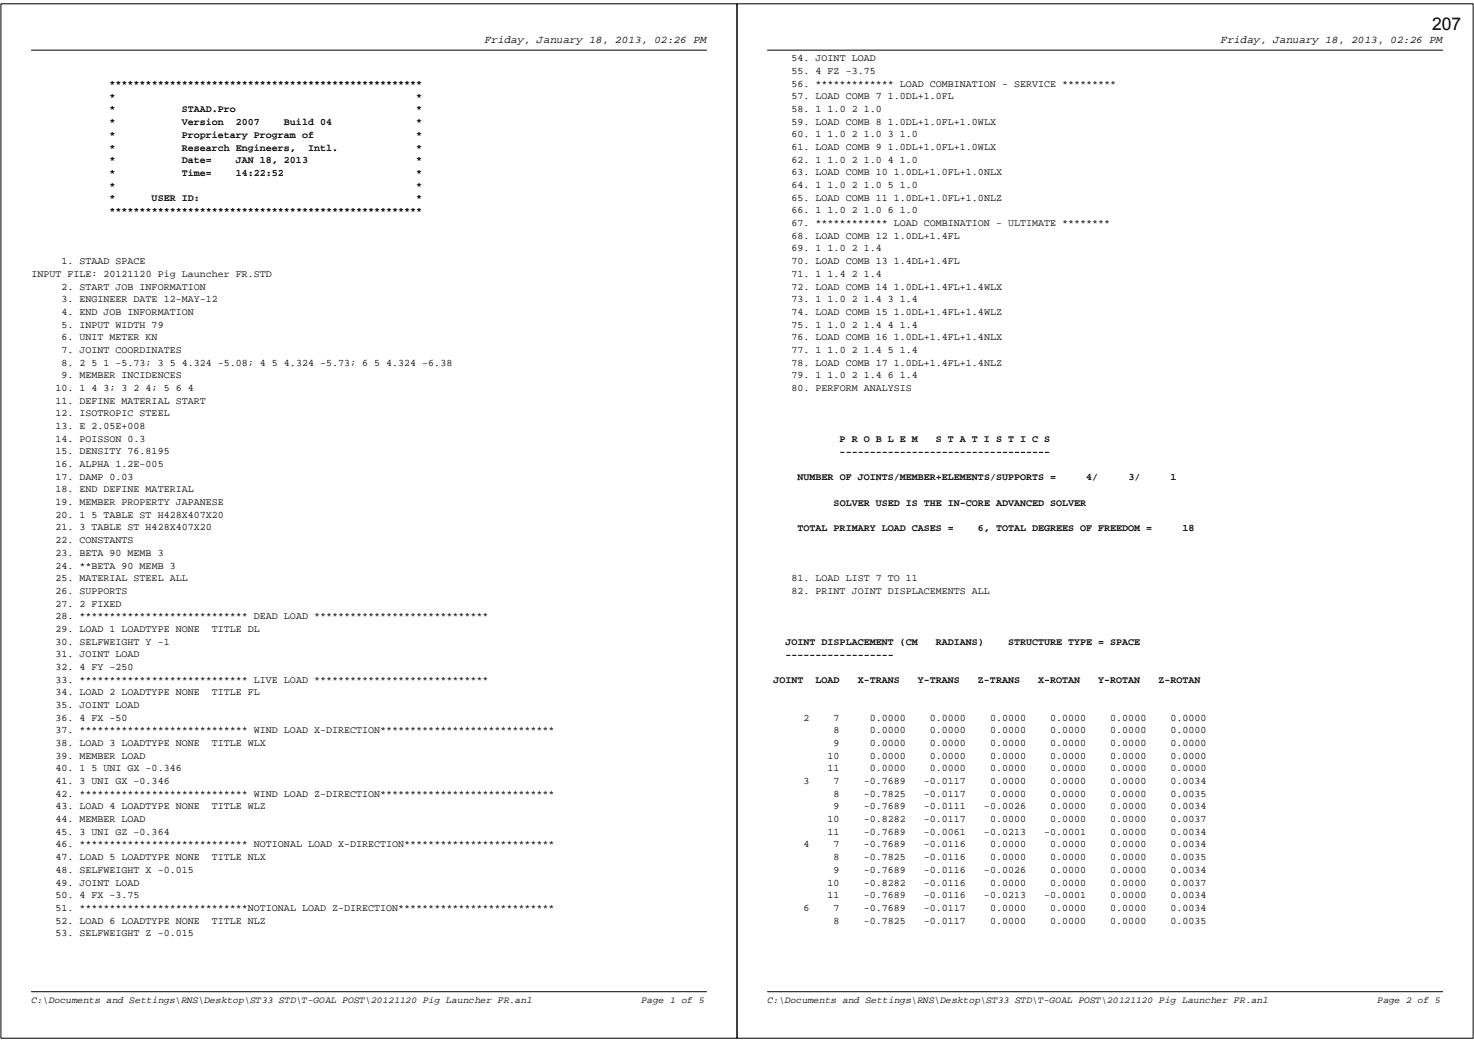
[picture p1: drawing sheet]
<svg xmlns="http://www.w3.org/2000/svg" width="297mm" height="210mm" viewBox="0 0 297 210" stroke-linecap="round" stroke-linejoin="round" font-family="sans-serif">
<defs><g id="words">
<text font-size="3.5" x="288.6" y="6.1">207</text>
<g font-size="2.2">
<text x="97.7" y="8.7">Friday, January 18, 2013, 02:26 PM</text>
<text x="246" y="8.7">Friday, January 18, 2013, 02:26 PM</text>
</g>
<g font-size="2">
<text x="22.1" y="17.6">****************************************************</text>
<text x="159.5" y="12.3">54. JOINT LOAD</text>
<text x="159.5" y="14.9">55. 4 FZ -3.75</text>
<text x="159.5" y="17.5">56. ************* LOAD COMBINATION - SERVICE *********</text>
<text x="22.1" y="20.1">*</text>
<text x="22.1" y="22.7">*</text>
<text x="36.6" y="22.7">STAAD.Pro</text>
<text x="83.9" y="20.1">*</text>
<text x="83.9" y="22.7">*</text>
<text x="159.5" y="20">57. LOAD COMB 7 1.0DL+1.0FL</text>
<text x="159.5" y="22.6">58. 1 1.0 2 1.0</text>
<text x="22.1" y="25.2">*</text>
<text x="22.1" y="27.8">*</text>
<text x="36.6" y="25.2">Version</text>
<text x="36.6" y="27.8">Proprietary Program of</text>
<text x="47.5" y="25.2">2007</text>
<text x="57.2" y="25.2">Build 04</text>
<text x="83.9" y="25.2">*</text>
<text x="83.9" y="27.8">*</text>
<text x="159.5" y="25.1">59. LOAD COMB 8 1.0DL+1.0FL+1.0WLX</text>
<text x="159.5" y="27.7">60. 1 1.0 2 1.0 3 1.0</text>
<text x="22.1" y="30.3">*</text>
<text x="22.1" y="32.9">*</text>
<text x="22.1" y="35.4">*</text>
<text x="36.6" y="30.3">Research Engineers,</text>
<text x="36.6" y="32.9">Date=</text>
<text x="36.6" y="35.4">Time=</text>
<text x="47.5" y="32.9">JAN 18, 2013</text>
<text x="47.5" y="35.4">14:22:52</text>
<text x="62.1" y="30.3">Intl.</text>
<text x="83.9" y="35.4">*</text>
<text x="83.9" y="32.9">*</text>
<text x="83.9" y="30.3">*</text>
<text x="159.5" y="30.2">61. LOAD COMB 9 1.0DL+1.0FL+1.0WLX</text>
<text x="159.5" y="32.8">62. 1 1.0 2 1.0 4 1.0</text>
<text x="159.5" y="35.3">63. LOAD COMB 10 1.0DL+1.0FL+1.0NLX</text>
<text x="22.1" y="38">*</text>
<text x="22.1" y="40.6">*</text>
<text x="30.6" y="40.6">USER ID:</text>
<text x="83.9" y="38">*</text>
<text x="83.9" y="40.6">*</text>
<text x="159.5" y="37.9">64. 1 1.0 2 1.0 5 1.0</text>
<text x="159.5" y="40.5">65. LOAD COMB 11 1.0DL+1.0FL+1.0NLZ</text>
<text x="22.1" y="43.1">****************************************************</text>
<text x="159.5" y="43">66. 1 1.0 2 1.0 6 1.0</text>
<text x="159.5" y="45.6">67. ************ LOAD COMBINATION - ULTIMATE ********</text>
<text x="12.4" y="53.2">1. STAAD SPACE</text>
<text x="159.5" y="48.1">68. LOAD COMB 12 1.0DL+1.4FL</text>
<text x="159.5" y="50.7">69. 1 1.0 2 1.4</text>
<text x="159.5" y="53.2">70. LOAD COMB 13 1.4DL+1.4FL</text>
<text x="6.3" y="55.8">INPUT FILE: 20121120 Pig Launcher FR.STD</text>
<text x="12.4" y="58.3">2. START JOB INFORMATION</text>
<text x="159.5" y="55.8">71. 1 1.4 2 1.4</text>
<text x="159.5" y="58.3">72. LOAD COMB 14 1.0DL+1.4FL+1.4WLX</text>
<text x="12.4" y="60.9">3. ENGINEER DATE 12-MAY-12</text>
<text x="12.4" y="63.5">4. END JOB INFORMATION</text>
<text x="159.5" y="60.9">73. 1 1.0 2 1.4 3 1.4</text>
<text x="159.5" y="63.5">74. LOAD COMB 15 1.0DL+1.4FL+1.4WLZ</text>
<text x="12.4" y="66">5. INPUT WIDTH 79</text>
<text x="12.4" y="68.6">6. UNIT METER KN</text>
<text x="12.4" y="71.1">7. JOINT COORDINATES</text>
<text x="159.5" y="66">75. 1 1.0 2 1.4 4 1.4</text>
<text x="159.5" y="68.6">76. LOAD COMB 16 1.0DL+1.4FL+1.4NLX</text>
<text x="159.5" y="71.1">77. 1 1.0 2 1.4 5 1.4</text>
<text x="12.4" y="73.7">8. 2 5 1 -5.73; 3 5 4.324 -5.08; 4 5 4.324 -5.73; 6 5 4.324 -6.38</text>
<text x="12.4" y="76.2">9. MEMBER INCIDENCES</text>
<text x="159.5" y="73.7">78. LOAD COMB 17 1.0DL+1.4FL+1.4NLZ</text>
<text x="159.5" y="76.2">79. 1 1.0 2 1.4 6 1.4</text>
<text x="11.2" y="78.8">10. 1 4 3; 3 2 4; 5 6 4</text>
<text x="11.2" y="81.3">11. DEFINE MATERIAL START</text>
<text x="11.2" y="83.9">12. ISOTROPIC STEEL</text>
<text x="159.5" y="78.8">80. PERFORM ANALYSIS</text>
<text x="11.2" y="86.5">13. E 2.05E+008</text>
<text x="11.2" y="89">14. POISSON 0.3</text>
<text x="169.2" y="89.1">P R O B L E M</text>
<text x="188.6" y="89.1">S T A T I S T I C S</text>
<text x="11.2" y="91.6">15. DENSITY 76.8195</text>
<text x="11.2" y="94.1">16. ALPHA 1.2E-005</text>
<text x="169.2" y="91.7">-----------------------------------</text>
<text x="11.2" y="96.7">17. DAMP 0.03</text>
<text x="11.2" y="99.2">18. END DEFINE MATERIAL</text>
<text x="11.2" y="101.8">19. MEMBER PROPERTY JAPANESE</text>
<text x="160.7" y="96.8">NUMBER OF JOINTS/MEMBER+ELEMENTS/SUPPORTS =</text>
<text x="168" y="101.9">SOLVER USED IS THE IN-CORE ADVANCED SOLVER</text>
<text x="218.9" y="96.8">4/</text>
<text x="227.4" y="96.8">3/</text>
<text x="235.9" y="96.8">1</text>
<text x="11.2" y="104.3">20. 1 5 TABLE ST H428X407X20</text>
<text x="11.2" y="106.9">21. 3 TABLE ST H428X407X20</text>
<text x="160.7" y="107">TOTAL PRIMARY LOAD CASES =</text>
<text x="197.1" y="107">6, TOTAL DEGREES OF FREEDOM =</text>
<text x="238.3" y="107">18</text>
<text x="11.2" y="109.5">22. CONSTANTS</text>
<text x="11.2" y="112">23. BETA 90 MEMB 3</text>
<text x="11.2" y="114.6">24. **BETA 90 MEMB 3</text>
<text x="11.2" y="117.1">25. MATERIAL STEEL ALL</text>
<text x="11.2" y="119.7">26. SUPPORTS</text>
<text x="159.5" y="117.1">81. LOAD LIST 7 TO 11</text>
<text x="159.5" y="119.7">82. PRINT JOINT DISPLACEMENTS ALL</text>
<text x="11.2" y="122.2">27. 2 FIXED</text>
<text x="11.2" y="124.8">28. **************************** DEAD LOAD *****************************</text>
<text x="11.2" y="127.3">29. LOAD 1 LOADTYPE NONE</text>
<text x="11.2" y="129.9">30. SELFWEIGHT Y -1</text>
<text x="42.7" y="127.3">TITLE DL</text>
<text x="158.3" y="130">JOINT DISPLACEMENT (CM</text>
<text x="188.6" y="130">RADIANS)</text>
<text x="203.1" y="130">STRUCTURE TYPE = SPACE</text>
<text x="11.2" y="132.5">31. JOINT LOAD</text>
<text x="11.2" y="135">32. 4 FY -250</text>
<text x="11.2" y="137.6">33. **************************** LIVE LOAD *****************************</text>
<text x="155.9" y="137.7">JOINT</text>
<text x="158.3" y="132.6">------------------</text>
<text x="164.4" y="137.7">LOAD</text>
<text x="172.8" y="137.7">X-TRANS</text>
<text x="185" y="137.7">Y-TRANS</text>
<text x="197.1" y="137.7">Z-TRANS</text>
<text x="209.2" y="137.7">X-ROTAN</text>
<text x="221.3" y="137.7">Y-ROTAN</text>
<text x="233.4" y="137.7">Z-ROTAN</text>
<text x="11.2" y="140.1">34. LOAD 2 LOADTYPE NONE</text>
<text x="11.2" y="142.7">35. JOINT LOAD</text>
<text x="42.7" y="140.1">TITLE FL</text>
<text x="11.2" y="145.2">36. 4 FX -50</text>
<text x="11.2" y="147.8">37. **************************** WIND LOAD X-DIRECTION*****************************</text>
<text x="161.9" y="145.2">2</text>
<text x="168" y="147.8">8</text>
<text x="168" y="145.2">7</text>
<text x="175.3" y="147.8">0.0000</text>
<text x="175.3" y="145.2">0.0000</text>
<text x="187.4" y="147.8">0.0000</text>
<text x="187.4" y="145.2">0.0000</text>
<text x="199.5" y="147.8">0.0000</text>
<text x="199.5" y="145.2">0.0000</text>
<text x="211.6" y="147.8">0.0000</text>
<text x="211.6" y="145.2">0.0000</text>
<text x="223.7" y="147.8">0.0000</text>
<text x="223.7" y="145.2">0.0000</text>
<text x="235.9" y="147.8">0.0000</text>
<text x="235.9" y="145.2">0.0000</text>
<text x="11.2" y="150.3">38. LOAD 3 LOADTYPE NONE</text>
<text x="11.2" y="152.9">39. MEMBER LOAD</text>
<text x="11.2" y="155.5">40. 1 5 UNI GX -0.346</text>
<text x="42.7" y="150.3">TITLE WLX</text>
<text x="166.8" y="152.9">10</text>
<text x="166.8" y="155.5">11</text>
<text x="168" y="150.3">9</text>
<text x="175.3" y="150.3">0.0000</text>
<text x="175.3" y="152.9">0.0000</text>
<text x="175.3" y="155.5">0.0000</text>
<text x="187.4" y="150.3">0.0000</text>
<text x="187.4" y="152.9">0.0000</text>
<text x="187.4" y="155.5">0.0000</text>
<text x="199.5" y="150.3">0.0000</text>
<text x="199.5" y="152.9">0.0000</text>
<text x="199.5" y="155.5">0.0000</text>
<text x="211.6" y="150.3">0.0000</text>
<text x="211.6" y="152.9">0.0000</text>
<text x="211.6" y="155.5">0.0000</text>
<text x="223.7" y="150.3">0.0000</text>
<text x="223.7" y="152.9">0.0000</text>
<text x="223.7" y="155.5">0.0000</text>
<text x="235.9" y="150.3">0.0000</text>
<text x="235.9" y="152.9">0.0000</text>
<text x="235.9" y="155.5">0.0000</text>
<text x="11.2" y="158">41. 3 UNI GX -0.346</text>
<text x="11.2" y="160.6">42. **************************** WIND LOAD Z-DIRECTION*****************************</text>
<text x="161.9" y="158">3</text>
<text x="168" y="160.6">8</text>
<text x="168" y="158">7</text>
<text x="174.1" y="160.6">-0.7825</text>
<text x="174.1" y="158">-0.7689</text>
<text x="186.2" y="160.6">-0.0117</text>
<text x="186.2" y="158">-0.0117</text>
<text x="199.5" y="160.6">0.0000</text>
<text x="199.5" y="158">0.0000</text>
<text x="211.6" y="160.6">0.0000</text>
<text x="211.6" y="158">0.0000</text>
<text x="223.7" y="160.6">0.0000</text>
<text x="223.7" y="158">0.0000</text>
<text x="235.9" y="160.6">0.0035</text>
<text x="235.9" y="158">0.0034</text>
<text x="11.2" y="163.1">43. LOAD 4 LOADTYPE NONE</text>
<text x="11.2" y="165.7">44. MEMBER LOAD</text>
<text x="42.7" y="163.1">TITLE WLZ</text>
<text x="166.8" y="165.7">10</text>
<text x="168" y="163.1">9</text>
<text x="174.1" y="163.1">-0.7689</text>
<text x="174.1" y="165.7">-0.8282</text>
<text x="186.2" y="163.1">-0.0111</text>
<text x="186.2" y="165.7">-0.0117</text>
<text x="198.3" y="163.1">-0.0026</text>
<text x="199.5" y="165.7">0.0000</text>
<text x="211.6" y="163.1">0.0000</text>
<text x="211.6" y="165.7">0.0000</text>
<text x="223.7" y="163.1">0.0000</text>
<text x="223.7" y="165.7">0.0000</text>
<text x="235.9" y="163.1">0.0034</text>
<text x="235.9" y="165.7">0.0037</text>
<text x="11.2" y="168.2">45. 3 UNI GZ -0.364</text>
<text x="11.2" y="170.8">46. **************************** NOTIONAL LOAD X-DIRECTION*************************</text>
<text x="11.2" y="173.3">47. LOAD 5 LOADTYPE NONE</text>
<text x="42.7" y="173.3">TITLE NLX</text>
<text x="161.9" y="170.8">4</text>
<text x="166.8" y="168.2">11</text>
<text x="168" y="173.3">8</text>
<text x="168" y="170.8">7</text>
<text x="174.1" y="173.3">-0.7825</text>
<text x="174.1" y="168.2">-0.7689</text>
<text x="174.1" y="170.8">-0.7689</text>
<text x="186.2" y="173.3">-0.0116</text>
<text x="186.2" y="168.2">-0.0061</text>
<text x="186.2" y="170.8">-0.0116</text>
<text x="198.3" y="168.2">-0.0213</text>
<text x="199.5" y="173.3">0.0000</text>
<text x="199.5" y="170.8">0.0000</text>
<text x="210.4" y="168.2">-0.0001</text>
<text x="211.6" y="173.3">0.0000</text>
<text x="211.6" y="170.8">0.0000</text>
<text x="223.7" y="173.3">0.0000</text>
<text x="223.7" y="170.8">0.0000</text>
<text x="223.7" y="168.2">0.0000</text>
<text x="235.9" y="173.3">0.0035</text>
<text x="235.9" y="170.8">0.0034</text>
<text x="235.9" y="168.2">0.0034</text>
<text x="11.2" y="175.9">48. SELFWEIGHT X -0.015</text>
<text x="11.2" y="178.5">49. JOINT LOAD</text>
<text x="166.8" y="178.5">10</text>
<text x="168" y="175.9">9</text>
<text x="174.1" y="175.9">-0.7689</text>
<text x="174.1" y="178.5">-0.8282</text>
<text x="186.2" y="175.9">-0.0116</text>
<text x="186.2" y="178.5">-0.0116</text>
<text x="198.3" y="175.9">-0.0026</text>
<text x="199.5" y="178.5">0.0000</text>
<text x="211.6" y="175.9">0.0000</text>
<text x="211.6" y="178.5">0.0000</text>
<text x="223.7" y="175.9">0.0000</text>
<text x="223.7" y="178.5">0.0000</text>
<text x="235.9" y="175.9">0.0034</text>
<text x="235.9" y="178.5">0.0037</text>
<text x="11.2" y="181">50. 4 FX -3.75</text>
<text x="11.2" y="183.6">51. ****************************NOTIONAL LOAD Z-DIRECTION**************************</text>
<text x="161.9" y="183.6">6</text>
<text x="166.8" y="181">11</text>
<text x="168" y="183.6">7</text>
<text x="174.1" y="181">-0.7689</text>
<text x="174.1" y="183.6">-0.7689</text>
<text x="186.2" y="181">-0.0116</text>
<text x="186.2" y="183.6">-0.0117</text>
<text x="198.3" y="181">-0.0213</text>
<text x="199.5" y="183.6">0.0000</text>
<text x="210.4" y="181">-0.0001</text>
<text x="211.6" y="183.6">0.0000</text>
<text x="223.7" y="183.6">0.0000</text>
<text x="223.7" y="181">0.0000</text>
<text x="235.9" y="183.6">0.0034</text>
<text x="235.9" y="181">0.0034</text>
<text x="11.2" y="186.1">52. LOAD 6 LOADTYPE NONE</text>
<text x="11.2" y="188.7">53. SELFWEIGHT Z -0.015</text>
<text x="42.7" y="186.1">TITLE NLZ</text>
<text x="168" y="186.1">8</text>
<text x="174.1" y="186.1">-0.7825</text>
<text x="186.2" y="186.1">-0.0117</text>
<text x="199.5" y="186.1">0.0000</text>
<text x="211.6" y="186.1">0.0000</text>
<text x="223.7" y="186.1">0.0000</text>
<text x="235.9" y="186.1">0.0035</text>
</g>
<g font-size="1.9">
<text x="6.3" y="202.1">C:\Documents and Settings\RNS\Desktop\ST33 STD\T-GOAL POST\20121120 Pig Launcher FR.anl</text>
<text x="129.2" y="202.1">Page 1 of 5</text>
<text x="154.7" y="202.1">C:\Documents and Settings\RNS\Desktop\ST33 STD\T-GOAL POST\20121120 Pig Launcher FR.anl</text>
<text x="277.6" y="202.1">Page 2 of 5</text>
</g>
</g></defs>
<path d="M6.3 10.1h136.1" fill="none" stroke="#000" stroke-width=".2"/>
<g fill="#fff">
<path d="M97.7 6.9h44.9v2.4h-44.9z"/>
<path d="M6.3 10.7h1.2v2.2h-1.2z"/>
<path d="M6.3 15.8h78.8v2.4h-78.8z"/>
<path d="M6.3 18.4h78.8v2.3h-78.8z"/>
<path d="M6.3 21h78.8v2.3h-78.8z"/>
<path d="M6.3 23.5h78.8v2.3h-78.8z"/>
<path d="M6.3 26.1h78.8v2.3h-78.8z"/>
<path d="M6.3 28.6h78.8v2.3h-78.8z"/>
<path d="M6.3 31.2h78.8v2.3h-78.8z"/>
<path d="M6.3 33.7h78.8v2.3h-78.8z"/>
<path d="M6.3 36.3h78.8v2.3h-78.8z"/>
<path d="M6.3 38.8h78.8v2.4h-78.8z"/>
<path d="M6.3 41.4h78.8v2.3h-78.8z"/>
<path d="M6.3 46.5h1.2v2.2h-1.2z"/>
<path d="M6.3 49.1h1.2v2.1h-1.2z"/>
<path d="M6.3 51.6h23.1v2.2h-23.1z"/>
<path d="M6.3 54.2h48.5v2.1h-48.5z"/>
<path d="M6.3 56.7h35.2v2.2h-35.2z"/>
<path d="M6.3 59.3h37.6v2.2h-37.6z"/>
<path d="M6.3 61.8h32.8v2.2h-32.8z"/>
<path d="M6.3 64.4h26.7v2.2h-26.7z"/>
<path d="M6.3 67h25.5v2.1h-25.5z"/>
<path d="M6.3 69.5h30.3v2.2h-30.3z"/>
<path d="M6.3 72.1h84.9v2.1h-84.9z"/>
<path d="M6.3 74.6h30.3v2.2h-30.3z"/>
<path d="M6.3 77.2h32.8v2.1h-32.8z"/>
<path d="M6.3 79.7h35.2v2.2h-35.2z"/>
<path d="M6.3 82.3h27.9v2.2h-27.9z"/>
<path d="M6.3 84.8h23.1v2.2h-23.1z"/>
<path d="M6.3 87.4h23.1v2.2h-23.1z"/>
<path d="M6.3 90h27.9v2.1h-27.9z"/>
<path d="M6.3 92.5h26.7v2.2h-26.7z"/>
<path d="M6.3 95.1h20.6v2.1h-20.6z"/>
<path d="M6.3 97.6h32.8v2.2h-32.8z"/>
<path d="M6.3 100.2h38.8v2.1h-38.8z"/>
<path d="M6.3 102.7h38.8v2.2h-38.8z"/>
<path d="M6.3 105.3h36.4v2.2h-36.4z"/>
<path d="M6.3 107.8h20.6v2.2h-20.6z"/>
<path d="M6.3 110.4h26.7v2.2h-26.7z"/>
<path d="M6.3 113h29.1v2.1h-29.1z"/>
<path d="M6.3 115.5h31.5v2.2h-31.5z"/>
<path d="M6.3 118.1h19.4v2.1h-19.4z"/>
<path d="M6.3 120.6h18.2v2.2h-18.2z"/>
<path d="M6.3 123.2h92.1v2.1h-92.1z"/>
<path d="M6.3 125.7h46.1v2.2h-46.1z"/>
<path d="M6.3 128.3h27.9v2.2h-27.9z"/>
<path d="M6.3 130.8h21.8v2.2h-21.8z"/>
<path d="M6.3 133.4h20.6v2.2h-20.6z"/>
<path d="M6.3 136h92.1v2.1h-92.1z"/>
<path d="M6.3 138.5h46.1v2.2h-46.1z"/>
<path d="M6.3 141.1h21.8v2.1h-21.8z"/>
<path d="M6.3 143.6h19.4v2.2h-19.4z"/>
<path d="M6.3 146.2h105.5v2.1h-105.5z"/>
<path d="M6.3 148.7h47.3v2.2h-47.3z"/>
<path d="M6.3 151.3h23.1v2.2h-23.1z"/>
<path d="M6.3 153.8h30.3v2.2h-30.3z"/>
<path d="M6.3 156.4h27.9v2.2h-27.9z"/>
<path d="M6.3 159h105.5v2.1h-105.5z"/>
<path d="M6.3 161.5h47.3v2.2h-47.3z"/>
<path d="M6.3 164.1h23.1v2.1h-23.1z"/>
<path d="M6.3 166.6h27.9v2.2h-27.9z"/>
<path d="M6.3 169.2h105.5v2.1h-105.5z"/>
<path d="M6.3 171.7h47.3v2.2h-47.3z"/>
<path d="M6.3 174.3h32.8v2.2h-32.8z"/>
<path d="M6.3 176.8h21.8v2.2h-21.8z"/>
<path d="M6.3 179.4h21.8v2.2h-21.8z"/>
<path d="M6.3 182h105.5v2.1h-105.5z"/>
<path d="M6.3 184.5h47.3v2.2h-47.3z"/>
<path d="M6.3 187.1h32.8v2.1h-32.8z"/>
</g>
<path d="M6.3 199.8h136.1" fill="none" stroke="#000" stroke-width=".2"/>
<g fill="#fff">
<path d="M129.2 200.5h13.2v2.2h-13.2z"/>
<path d="M6.3 200.5h104.2v2.2h-104.2z"/>
</g>
<path d="M.2 .8h148.3v208.4h-148.3zM154.7 10.1h136" fill="none" stroke="#000" stroke-width=".2"/>
<g fill="#fff">
<path d="M246 6.9h45v2.4h-45z"/>
<path d="M154.7 10.7h21.8v2.2h-21.8z"/>
<path d="M154.7 13.3h21.8v2.2h-21.8z"/>
<path d="M154.7 15.8h70.3v2.2h-70.3z"/>
<path d="M154.7 18.4h37.5v2.2h-37.5z"/>
<path d="M154.7 21h23v2.1h-23z"/>
<path d="M154.7 23.5h46v2.2h-46z"/>
<path d="M154.7 26.1h30.3v2.1h-30.3z"/>
<path d="M154.7 28.6h46v2.2h-46z"/>
<path d="M154.7 31.2h30.3v2.1h-30.3z"/>
<path d="M154.7 33.7h47.2v2.2h-47.2z"/>
<path d="M154.7 36.3h30.3v2.2h-30.3z"/>
<path d="M154.7 38.8h47.2v2.2h-47.2z"/>
<path d="M154.7 41.4h30.3v2.2h-30.3z"/>
<path d="M154.7 44h69.1v2.1h-69.1z"/>
<path d="M154.7 46.5h38.8v2.2h-38.8z"/>
<path d="M154.7 49.1h23v2.1h-23z"/>
<path d="M154.7 51.6h38.8v2.2h-38.8z"/>
<path d="M154.7 54.2h23v2.1h-23z"/>
<path d="M154.7 56.7h47.2v2.2h-47.2z"/>
<path d="M154.7 59.3h30.3v2.2h-30.3z"/>
<path d="M154.7 61.8h47.2v2.2h-47.2z"/>
<path d="M154.7 64.4h30.3v2.2h-30.3z"/>
<path d="M154.7 67h47.2v2.1h-47.2z"/>
<path d="M154.7 69.5h30.3v2.2h-30.3z"/>
<path d="M154.7 72.1h47.2v2.1h-47.2z"/>
<path d="M154.7 74.6h30.3v2.2h-30.3z"/>
<path d="M154.7 77.2h29.1v2.1h-29.1z"/>
<path d="M154.7 82.3h1.2v2.2h-1.2z"/>
<path d="M154.7 84.8h1.2v2.2h-1.2z"/>
<path d="M154.7 87.4h56.9v2.3h-56.9z"/>
<path d="M154.7 90h56.9v2.3h-56.9z"/>
<path d="M154.7 92.5h1.2v2.2h-1.2z"/>
<path d="M154.7 95.1h82.4v2.3h-82.4z"/>
<path d="M154.7 100.2h64.2v2.3h-64.2z"/>
<path d="M154.7 105.3h86v2.3h-86z"/>
<path d="M154.7 110.4h1.2v2.2h-1.2z"/>
<path d="M154.7 113h1.2v2.1h-1.2z"/>
<path d="M154.7 115.5h30.3v2.2h-30.3z"/>
<path d="M154.7 118.1h44.8v2.1h-44.8z"/>
<path d="M154.7 123.2h1.2v2.1h-1.2z"/>
<path d="M154.7 125.7h1.2v2.2h-1.2z"/>
<path d="M154.7 128.3h75.1v2.3h-75.1z"/>
<path d="M154.7 130.8h25.4v2.4h-25.4z"/>
<path d="M154.7 133.4h1.2v2.2h-1.2z"/>
<path d="M154.7 136h87.2v2.3h-87.2z"/>
<path d="M154.7 138.5h1.2v2.2h-1.2z"/>
<path d="M154.7 143.6h88.4v2.2h-88.4z"/>
<path d="M154.7 146.2h88.4v2.1h-88.4z"/>
<path d="M154.7 148.7h88.4v2.2h-88.4z"/>
<path d="M154.7 151.3h88.4v2.2h-88.4z"/>
<path d="M154.7 153.8h88.4v2.2h-88.4z"/>
<path d="M154.7 156.4h88.4v2.2h-88.4z"/>
<path d="M154.7 159h88.4v2.1h-88.4z"/>
<path d="M154.7 161.5h88.4v2.2h-88.4z"/>
<path d="M154.7 164.1h88.4v2.1h-88.4z"/>
<path d="M154.7 166.6h88.4v2.2h-88.4z"/>
<path d="M154.7 169.2h88.4v2.1h-88.4z"/>
<path d="M154.7 171.7h88.4v2.2h-88.4z"/>
<path d="M154.7 174.3h88.4v2.2h-88.4z"/>
<path d="M154.7 176.8h88.4v2.2h-88.4z"/>
<path d="M154.7 179.4h88.4v2.2h-88.4z"/>
<path d="M154.7 182h88.4v2.1h-88.4z"/>
<path d="M154.7 184.5h88.4v2.2h-88.4z"/>
</g>
<path d="M154.7 199.8h136" fill="none" stroke="#000" stroke-width=".2"/>
<g fill="#fff">
<path d="M277.6 200.5h13.1v2.2h-13.1z"/>
<path d="M154.7 200.5h104.1v2.2h-104.1z"/>
</g>
<path d="M148.5 .8h148.4v208.4h-148.4z" fill="none" stroke="#000" stroke-width=".2"/>
<use href="#words"/>
</svg>
